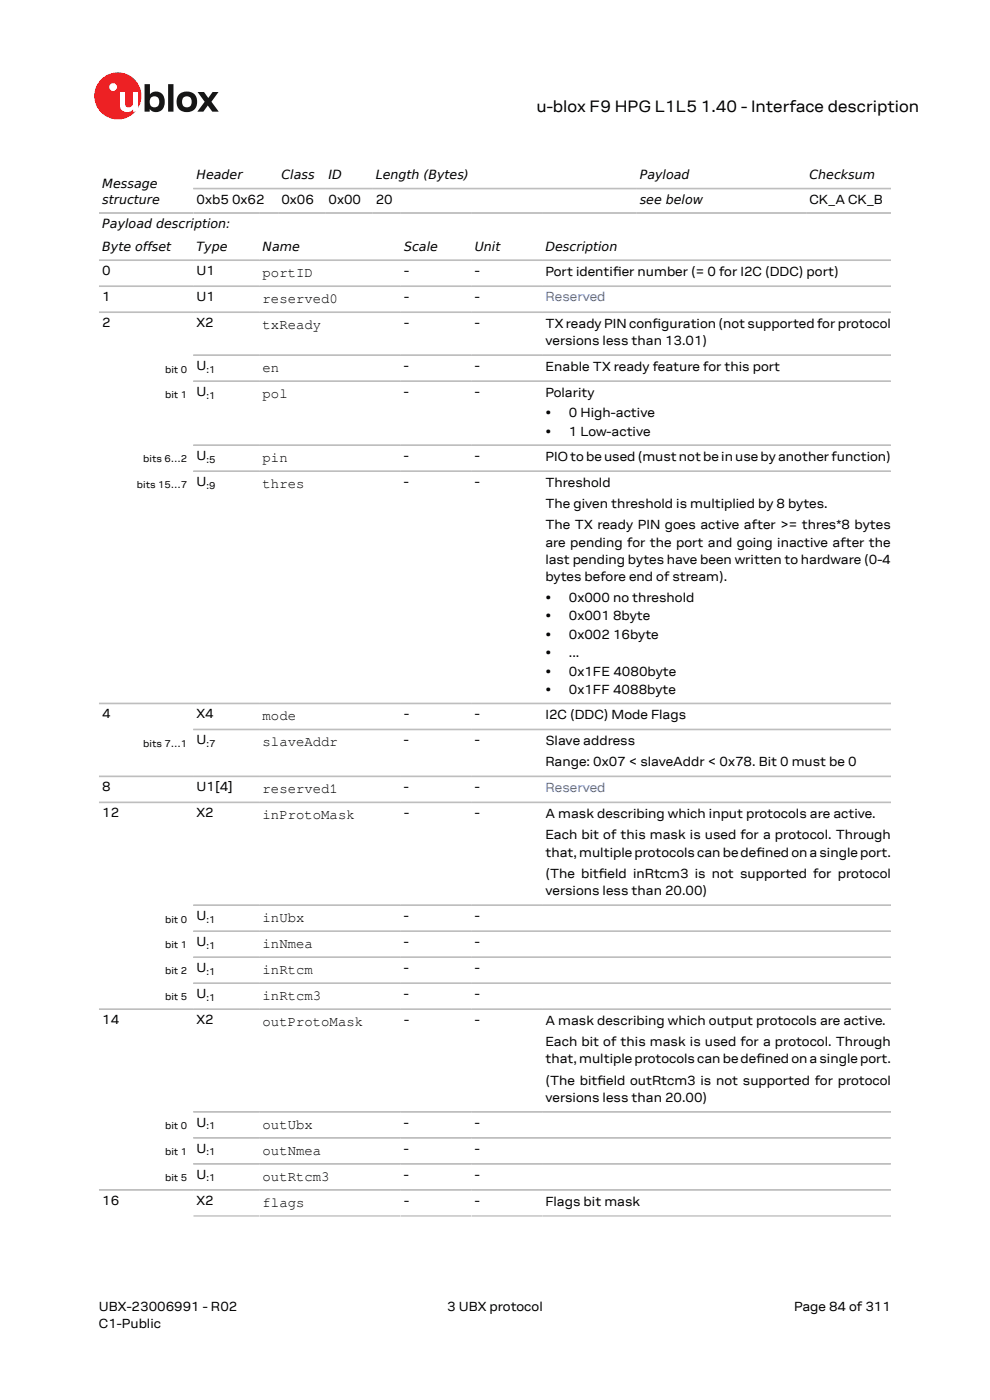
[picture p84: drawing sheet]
<svg xmlns="http://www.w3.org/2000/svg" width="210mm" height="297mm" viewBox="0 0 210 297" stroke-linecap="round" stroke-linejoin="round" font-family="sans-serif">
<defs><g id="words">
<g font-size="3.5">
<text x="113.8" y="23.7">u-blox F9 HPG L1L5</text>
<text x="148.7" y="23.7">1.40 - Interface description</text>
</g>
<g font-size="3">
<text x="55.7" y="58.7">portID</text>
<text x="55.7" y="64.2">reserved0</text>
<text x="55.7" y="69.8">txReady</text>
<text x="55.7" y="78.9">en</text>
<text x="55.7" y="84.4">pol</text>
<text x="55.7" y="98">pin</text>
<text x="55.7" y="103.5">thres</text>
<text x="55.7" y="152.8">mode</text>
<text x="55.7" y="158.3">slaveAddr</text>
<text x="55.7" y="168.2">reserved1</text>
<text x="55.7" y="173.8">inProtoMask</text>
<text x="55.7" y="195.6">inUbx</text>
<text x="55.7" y="201.1">inNmea</text>
<text x="55.7" y="206.6">inRtcm</text>
<text x="55.7" y="212.1">inRtcm3</text>
<text x="55.7" y="217.6">outProtoMask</text>
<text x="55.7" y="239.4">outUbx</text>
<text x="55.7" y="244.9">outNmea</text>
<text x="55.7" y="250.5">outRtcm3</text>
<text x="55.7" y="256">flags</text>
</g>
<g font-size="2.8">
<text x="41.7" y="43.2">0xb5 0x62</text>
<text x="59.7" y="43.2">0x06</text>
<text x="69.7" y="43.2">0x00</text>
<text x="79.7" y="43.2">20</text>
<text x="171.7" y="43.2">CK_A CK_B</text>
<text x="21.7" y="58.4">0</text>
<text x="41.7" y="58.4">U1</text>
<text x="85.7" y="58.4">-</text>
<text x="100.7" y="58.4">-</text>
<text x="115.7" y="58.5">Port identifer number (= 0 for I2C (DDC) port)</text>
<text x="130" y="58.5">i</text>
<text x="21.7" y="63.9">1</text>
<text x="41.7" y="63.9">U1</text>
<text x="85.7" y="63.9">-</text>
<text x="100.7" y="63.9">-</text>
<text x="21.7" y="69.4">2</text>
<text x="41.7" y="69.4">X2</text>
<text x="85.7" y="69.4">-</text>
<text x="100.7" y="69.4">-</text>
<text x="115.7" y="69.5">TX ready PIN confguration (not supported for protocol</text>
<text x="138.4" y="69.5">i</text>
<text x="115.7" y="73.2">versions less than 13.01)</text>
<text x="41.7" y="78.5">U</text>
<text x="85.7" y="78.5">-</text>
<text x="100.7" y="78.5">-</text>
<text x="115.7" y="78.6">Enable TX ready feature for this port</text>
<text x="41.7" y="84">U</text>
<text x="85.7" y="84">-</text>
<text x="100.7" y="84">-</text>
<text x="115.7" y="84.2">Polarity</text>
<text x="115.7" y="88.5">•</text>
<text x="120.7" y="88.5">0 High-active</text>
<text x="115.7" y="92.5">•</text>
<text x="120.7" y="92.5">1 Low-active</text>
<text x="41.7" y="97.6">U</text>
<text x="85.7" y="97.6">-</text>
<text x="100.7" y="97.6">-</text>
<text x="115.7" y="97.7">PIOtobeused(mustnotbeinusebyanotherfunction)</text>
<text x="41.7" y="103.1">U</text>
<text x="85.7" y="103.1">-</text>
<text x="100.7" y="103.1">-</text>
<text x="115.7" y="103.3">Threshold</text>
<text x="115.7" y="107.8">The given threshold is multiplied by 8 bytes.</text>
<text x="115.7" y="112.3">The TX ready PIN goes active after &gt;= thres*8 bytes</text>
<text x="115.7" y="116">are pending for the port and going inactive after the</text>
<text x="115.7" y="119.6">last pending bytes have been written to hardware (0-4</text>
<text x="115.7" y="123.3">bytes before end of stream).</text>
<text x="115.7" y="127.7">•</text>
<text x="115.7" y="131.6">•</text>
<text x="120.7" y="127.7">0x000 no threshold</text>
<text x="120.7" y="131.6">0x001</text>
<text x="130" y="131.6">8byte</text>
<text x="115.7" y="135.5">•</text>
<text x="120.7" y="135.5">0x002</text>
<text x="130" y="135.5">16byte</text>
<text x="115.7" y="139.4">•</text>
<text x="115.7" y="143.3">•</text>
<text x="120.7" y="139.4">...</text>
<text x="120.7" y="143.3">0x1FE 4080byte</text>
<text x="115.7" y="147.3">•</text>
<text x="120.7" y="147.3">0x1FF 4088byte</text>
<text x="21.7" y="152.4">4</text>
<text x="41.7" y="152.4">X4</text>
<text x="85.7" y="152.4">-</text>
<text x="100.7" y="152.4">-</text>
<text x="115.7" y="152.5">I2C (DDC) Mode Flags</text>
<text x="41.7" y="157.9">U</text>
<text x="85.7" y="157.9">-</text>
<text x="100.7" y="157.9">-</text>
<text x="115.7" y="158.1">Slave address</text>
<text x="21.7" y="167.9">8</text>
<text x="41.7" y="167.9">U1[4]</text>
<text x="85.7" y="167.9">-</text>
<text x="100.7" y="167.9">-</text>
<text x="115.7" y="162.6">Range: 0x07 &lt; slaveAddr &lt; 0x78. Bit 0 must be 0</text>
<text x="21.7" y="173.4">12</text>
<text x="41.7" y="173.4">X2</text>
<text x="85.7" y="173.4">-</text>
<text x="100.7" y="173.4">-</text>
<text x="115.7" y="173.5">A mask describing which input protocols are active.</text>
<text x="115.7" y="178">Each bit of this mask is used for a protocol. Through</text>
<text x="115.7" y="181.7">that,multipleprotocolscanbedefnedonasingleport.</text>
<text x="160.5" y="181.7">i</text>
<text x="115.7" y="186.2">(The bitfeld inRtcm3 is not supported for protocol</text>
<text x="115.7" y="189.9">versions less than 20.00)</text>
<text x="127" y="186.2">i</text>
<text x="41.7" y="195.2">U</text>
<text x="85.7" y="195.2">-</text>
<text x="100.7" y="195.2">-</text>
<text x="41.7" y="200.7">U</text>
<text x="85.7" y="200.7">-</text>
<text x="100.7" y="200.7">-</text>
<text x="41.7" y="206.2">U</text>
<text x="85.7" y="206.2">-</text>
<text x="100.7" y="206.2">-</text>
<text x="41.7" y="211.7">U</text>
<text x="85.7" y="211.7">-</text>
<text x="100.7" y="211.7">-</text>
<text x="21.7" y="217.3">14</text>
<text x="41.7" y="217.3">X2</text>
<text x="85.7" y="217.3">-</text>
<text x="100.7" y="217.3">-</text>
<text x="115.7" y="217.4">A mask describing which output protocols are active.</text>
<text x="115.7" y="221.9">Each bit of this mask is used for a protocol. Through</text>
<text x="115.7" y="225.6">that,multipleprotocolscanbedefnedonasingleport.</text>
<text x="160.5" y="225.6">i</text>
<text x="115.7" y="230.1">(The bitfeld outRtcm3 is not supported for protocol</text>
<text x="115.7" y="233.8">versions less than 20.00)</text>
<text x="126.7" y="230.1">i</text>
<text x="41.7" y="239.1">U</text>
<text x="85.7" y="239.1">-</text>
<text x="100.7" y="239.1">-</text>
<text x="41.7" y="244.6">U</text>
<text x="85.7" y="244.6">-</text>
<text x="100.7" y="244.6">-</text>
<text x="41.7" y="250.1">U</text>
<text x="85.7" y="250.1">-</text>
<text x="100.7" y="250.1">-</text>
<text x="21.7" y="255.6">16</text>
<text x="41.7" y="255.6">X2</text>
<text x="85.7" y="255.6">-</text>
<text x="100.7" y="255.6">-</text>
<text x="115.7" y="255.8">Flags bit mask</text>
<text x="21" y="278">UBX-23006991 - R02</text>
<text x="21" y="281.8">C1-Public</text>
<text x="94.9" y="278">3 UBX protocol</text>
<text x="168.4" y="278">Page 84 of 311</text>
</g>
<g font-size="2.8" fill="#4664b4">
<text x="115.7" y="63.9">Reserved</text>
<text x="115.7" y="168">Reserved</text>
</g>
<g font-size="2.7">
<text x="21.7" y="39.8">Message</text>
<text x="41.7" y="38">Header</text>
<text x="59.7" y="38">Class</text>
<text x="69.7" y="38">ID</text>
<text x="79.7" y="38">Length (Bytes)</text>
<text x="135.7" y="38">Payload</text>
<text x="171.7" y="38">Checksum</text>
<text x="21.7" y="43.2">structure</text>
<text x="135.7" y="43.2">see below</text>
<text x="21.7" y="48.4">Payload description:</text>
<text x="21.7" y="53.2">Byte offset</text>
<text x="41.7" y="53.2">Type</text>
<text x="55.7" y="53.2">Name</text>
<text x="85.7" y="53.2">Scale</text>
<text x="100.7" y="53.2">Unit</text>
<text x="115.7" y="53.2">Description</text>
</g>
<g font-size="2.1">
<text x="35" y="79">bit 0</text>
<text x="43.8" y="79">:1</text>
<text x="35" y="84.4">bit 1</text>
<text x="43.8" y="84.5">:1</text>
<text x="30.4" y="98">bits 6…2</text>
<text x="43.8" y="98.1">:5</text>
<text x="29" y="103.5">bits 15…7</text>
<text x="43.8" y="103.6">:9</text>
<text x="30.4" y="158.4">bits 7…1</text>
<text x="43.8" y="158.4">:7</text>
<text x="35" y="195.7">bit 0</text>
<text x="43.8" y="195.7">:1</text>
<text x="35" y="201.1">bit 1</text>
<text x="43.8" y="201.2">:1</text>
<text x="35" y="206.6">bit 2</text>
<text x="43.8" y="206.8">:1</text>
<text x="35" y="212.1">bit 5</text>
<text x="43.8" y="212.3">:1</text>
<text x="35" y="239.6">bit 0</text>
<text x="43.8" y="239.6">:1</text>
<text x="35" y="244.9">bit 1</text>
<text x="43.8" y="245.1">:1</text>
<text x="35" y="250.4">bit 5</text>
<text x="43.8" y="250.6">:1</text>
</g>
</g></defs>
<circle cx="25" cy="20.4" r="5" fill="#ed2023"/>
<circle cx="24" cy="18.5" r=".83" fill="#fff"/>
<g fill="#151516">
<path d="M35.7 17.9h1.1v5.8h-1.1z"/>
<path d="M41.9 19.5h1.4l.9 1.3 .9-1.3h1.3l-1.6 2.1 1.6 2.1h-1.4l-.9-1.3-1 1.3h-1.2l1.5-2.1z"/>
<path d="M32 20.7a1.17 1.17 0 0 0-.1 1.5 1.17 1.17 0 0 0 1.4 .4 1.16 1.16 0 0 0 .4-1.6 1.16 1.16 0 0 0-1.7-.3zM30.7 17.9h1.1v2.1a1.82 1.82 0 0 1 2.2-.4 1.82 1.82 0 0 1 .9 2 1.83 1.83 0 0 1-1 2 1.83 1.83 0 0 1-2.1-.5v.6h-1.1z"/>
<path d="M38.9 20.7a1.18 1.18 0 0 0-.2 1.5 1.18 1.18 0 0 0 1.5 .4 1.18 1.18 0 0 0 .4-1.5 1.18 1.18 0 0 0-1.5-.5zM37.4 21.6a2.25 2.25 0 0 1 4.5 0 2.25 2.25 0 0 1-4.5 0z"/>
</g>
<path d="M25.4 19.5h1.1v2.5a.84 .84 0 0 0 1 .8 .84 .84 0 0 0 .7-1v-2.3h1.1v4.2h-1.1v-.5a1.59 1.59 0 0 1-1.8 .5 1.59 1.59 0 0 1-1-1.5z" fill="#fff"/>
<g fill="none" stroke="#bebebe" stroke-width=".35">
<path d="M21 45.2h168M21 55.2h168M41 40h148M21 60.7h168M21 66.2h168M189 75.3h-148M41 80.9h148M41 94.4h148M41 100h148M21 149.2h168M41 154.8h148M21 164.7h168"/>
<path d="M21 170.2h168M41 197.5h148M189 192h-148M21 214.1h168M41 203.1h148M41 208.6h148M189 235.9h-148M21 252.4h168M41 241.4h148M41 246.9h148M41 258h148"/>
</g>
<use href="#words"/>
</svg>
